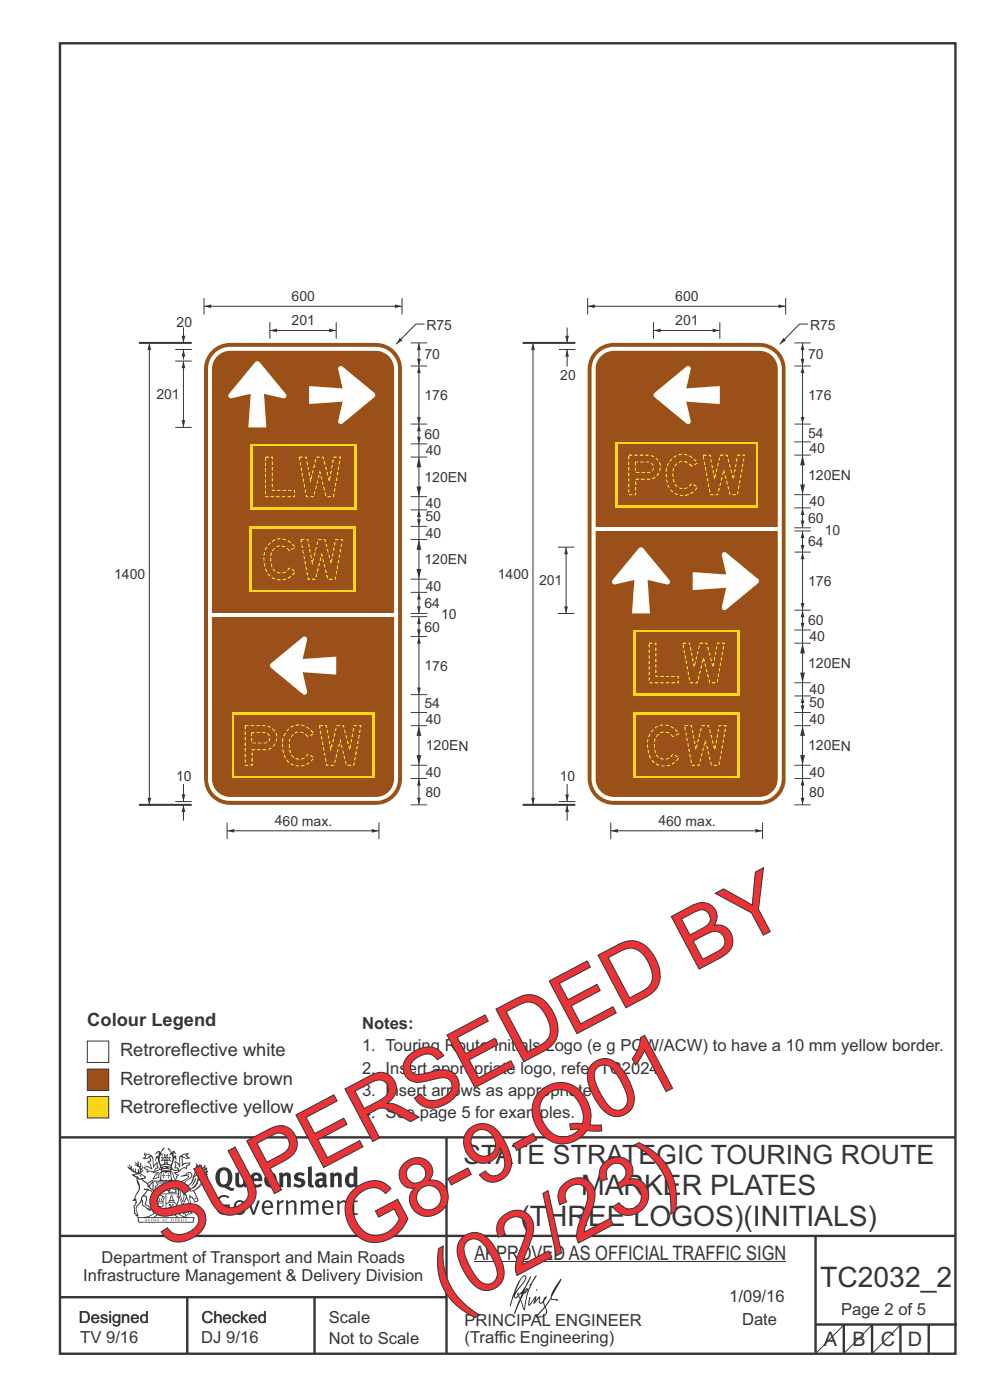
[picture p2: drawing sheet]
<svg xmlns="http://www.w3.org/2000/svg" width="210mm" height="297mm" viewBox="0 0 210 297" stroke-linecap="round" stroke-linejoin="round" font-family="sans-serif">
<defs><g id="words">
<g font-size="17.6" fill="#ed3237">
<text x="35.4" y="265.3" transform="rotate(-28 35.4 265.3)">SUPERSEDED BY</text>
<text x="76.2" y="266" transform="rotate(-28 76.2 266)">G8-9-Q01</text>
<text x="95.4" y="278.1" transform="rotate(-28 95.4 278.1)">(02/23)</text>
</g>
<g font-size="8.4" fill="#fff212">
<text x="56.3" y="105.4">LW</text>
<text x="133.4" y="104.9">PCW</text>
<text x="55.9" y="122.9">CW</text>
<text x="137.7" y="144.8">LW</text>
<text x="52" y="162.3">PCW</text>
<text x="137.3" y="162.3">CW</text>
</g>
<g font-size="6" fill="#373435">
<text x="123.3" y="253.5">MARKER PLATES</text>
<text x="110.4" y="260.2">(THREE LOGOS)(INITIALS)</text>
<text x="174" y="273">TC2032_2</text>
</g>
<text font-size="5.7" fill="#373435" x="98.3" y="246.9">STATE STRATEGIC TOURING ROUTE</text>
<g font-size="4.2" fill="#373435">
<text x="100.6" y="267.2">APPROVED AS OFFICIAL TRAFFIC SIGN</text>
<text x="174.7" y="285.6">A</text>
<text x="180.8" y="285.6">B</text>
<text x="186.8" y="285.6">C</text>
<text x="192.5" y="285.6">D</text>
</g>
<g font-size="3.9" fill="#373435">
<text x="18.5" y="217.6">Colour Legend</text>
<text x="25.5" y="224.1">Retroreflective white</text>
<text x="25.5" y="230.2">Retroreflective brown</text>
<text x="25.5" y="236.2">Retroreflective yellow</text>
</g>
<g font-size="3.5" fill="#373435">
<text x="76.8" y="218.3">Notes:</text>
<text x="76.8" y="227.8">2. Insert appropriate logo, refer TC2024.</text>
<text x="76.8" y="223">1. Touring Route Initials Logo (e g PCW/ACW) to have a 10 mm yellow border.</text>
<text x="76.8" y="232.5">3. Insert arrows as appropriate.</text>
<text x="76.8" y="237.2">4. See page 5 for examples.</text>
<text x="21.6" y="267.9">Department of Transport and Main Roads</text>
<text x="17.7" y="271.8">Infrastructure Management &amp; Delivery Division</text>
<text x="16.7" y="280.6">Designed</text>
<text x="42.7" y="280.6">Checked</text>
<text x="69.7" y="280.6">Scale</text>
<text x="98.5" y="281.3">PRINCIPAL ENGINEER</text>
<text x="154.7" y="276.2">1/09/16</text>
<text x="157.4" y="281.2">Date</text>
<text x="178.4" y="278.9">Page 2 of 5</text>
<text x="17" y="284.8">TV 9/16</text>
<text x="42.7" y="284.8">DJ 9/16</text>
<text x="69.7" y="285.2">Not to Scale</text>
<text x="98.5" y="284.8">(Traffic Engineering)</text>
</g>
<g font-size="3" fill="#373435">
<text x="61.9" y="63.9" transform="rotate(1 61.9 63.9)">600</text>
<text x="143.2" y="63.9" transform="rotate(1 143.2 63.9)">600</text>
<text x="37.5" y="69.3">20</text>
<text x="61.9" y="69" transform="rotate(1 61.9 69)">201</text>
<text x="90.4" y="69.9">R75</text>
<text x="143.2" y="69" transform="rotate(1 143.2 69)">201</text>
<text x="171.8" y="69.9">R75</text>
<text x="90" y="76.2" transform="rotate(1 90 76.2)">70</text>
<text x="171.4" y="76.2" transform="rotate(1 171.4 76.2)">70</text>
<text x="118.8" y="80.6">20</text>
<text x="33.2" y="84.7" transform="rotate(1 33.2 84.7)">201</text>
<text x="90" y="84.8" transform="rotate(1 90 84.8)">176</text>
<text x="171.4" y="84.8" transform="rotate(1 171.4 84.8)">176</text>
<text x="90" y="93.1" transform="rotate(1 90 93.1)">60</text>
<text x="171.4" y="92.9" transform="rotate(1 171.4 92.9)">54</text>
<text x="90.3" y="96.6" transform="rotate(1 90.3 96.6)">40</text>
<text x="171.4" y="101.8" transform="rotate(1 171.4 101.8)">120EN</text>
<text x="171.7" y="96.2" transform="rotate(1 171.7 96.2)">40</text>
<text x="90" y="102.2" transform="rotate(1 90 102.2)">120EN</text>
<text x="90.3" y="107.8" transform="rotate(1 90.3 107.8)">40</text>
<text x="171.7" y="107.4" transform="rotate(1 171.7 107.4)">40</text>
<text x="90.2" y="110.6" transform="rotate(1 90.2 110.6)">50</text>
<text x="171.4" y="110.9" transform="rotate(1 171.4 110.9)">60</text>
<text x="175" y="113.5" transform="rotate(1 175 113.5)">10</text>
<text x="90" y="119.7" transform="rotate(1 90 119.7)">120EN</text>
<text x="90.3" y="114.1" transform="rotate(1 90.3 114.1)">40</text>
<text x="171.4" y="115.9" transform="rotate(1 171.4 115.9)">64</text>
<text x="24.2" y="122.8">1400</text>
<text x="90.3" y="125.3" transform="rotate(1 90.3 125.3)">40</text>
<text x="105.6" y="122.8">1400</text>
<text x="114.3" y="124.1" transform="rotate(1 114.3 124.1)">201</text>
<text x="171.4" y="124.3" transform="rotate(1 171.4 124.3)">176</text>
<text x="90" y="128.9" transform="rotate(1 90 128.9)">64</text>
<text x="93.6" y="131.4" transform="rotate(1 93.6 131.4)">10</text>
<text x="90" y="134" transform="rotate(1 90 134)">60</text>
<text x="171.4" y="132.6" transform="rotate(1 171.4 132.6)">60</text>
<text x="171.7" y="136.1" transform="rotate(1 171.7 136.1)">40</text>
<text x="90" y="142.2" transform="rotate(1 90 142.2)">176</text>
<text x="171.4" y="141.7" transform="rotate(1 171.4 141.7)">120EN</text>
<text x="171.7" y="147.3" transform="rotate(1 171.7 147.3)">40</text>
<text x="90" y="150.3" transform="rotate(1 90 150.3)">54</text>
<text x="90.3" y="153.6" transform="rotate(1 90.3 153.6)">40</text>
<text x="171.6" y="150.1" transform="rotate(1 171.6 150.1)">50</text>
<text x="171.7" y="153.6" transform="rotate(1 171.7 153.6)">40</text>
<text x="90.3" y="159.2" transform="rotate(1 90.3 159.2)">120EN</text>
<text x="171.4" y="159.2" transform="rotate(1 171.4 159.2)">120EN</text>
<text x="37.3" y="165.7">10</text>
<text x="90.3" y="164.8" transform="rotate(1 90.3 164.8)">40</text>
<text x="118.7" y="165.7">10</text>
<text x="171.7" y="164.8" transform="rotate(1 171.7 164.8)">40</text>
<text x="90.3" y="169" transform="rotate(1 90.3 169)">80</text>
<text x="171.6" y="169" transform="rotate(1 171.6 169)">80</text>
<text x="58.3" y="175.1" transform="rotate(1 58.3 175.1)">460 max.</text>
<text x="139.7" y="175.1" transform="rotate(1 139.7 175.1)">460 max.</text>
</g>
</g></defs>
<g fill="none" stroke="#373435" stroke-width=".51">
<path d="M12.7 9.2h190v278h-190zM12.7 241.3h190M94.7 241.4v45.8M12.7 275.2h82M12.7 262.2h190.1M39.7 275.2v12M66.7 275.2v12M173 262.1v24.9M173 281h30M179 281v6M185 281v6M191 281v6"/>
<path d="M197 281v6"/>
</g>
<g fill="#373435">
<path d="M47 248.4a2.55 2.55 0 0 0 0 2.7l.3 .2a.81 .81 0 0 0 1-1v-.5a1.04 1.04 0 0 0-1.1-1.5zM46.3 248.1a1.82 1.82 0 0 1 2.1-.2 1.82 1.82 0 0 1 .9 1.8 2.29 2.29 0 0 1-.8 2l.7 .3h.5l-.2 .6a2.87 2.87 0 0 1-2-.7 2.12 2.12 0 0 1-1.7-3.1z" fill-rule="evenodd"/>
<path d="M49.9 248.9l.8-.2v2a.46 .46 0 0 0 .3 .6 .46 .46 0 0 0 .6-.3v-2.1l.7-.2v2.4l.2 .5-.5 .3-.3-.3a1.02 1.02 0 0 1-1.2 .3 1.02 1.02 0 0 1-.6-1.1z" fill-rule="evenodd"/>
<path d="M54 249.5l-.1 .5h.9a.49 .49 0 0 0-.2-.6 .49 .49 0 0 0-.6 .1zM53.4 249.1a1.34 1.34 0 0 1 1.6-.2 1.34 1.34 0 0 1 .6 1.5v.2h-1.7a.77 .77 0 0 0 .5 .8 .77 .77 0 0 0 .9-.4l.3 .5a1.59 1.59 0 0 1-2 .2 1.59 1.59 0 0 1-.5-2.1z" fill-rule="evenodd"/>
<path d="M57 249.5l-.1 .5h1a.49 .49 0 0 0-.2-.6 .49 .49 0 0 0-.7 .1zM56.4 249.1a1.34 1.34 0 0 1 1.6-.2 1.34 1.34 0 0 1 .7 1.5v.2h-1.8a.77 .77 0 0 0 .5 .8 .77 .77 0 0 0 .9-.4l.4 .5a1.59 1.59 0 0 1-2.1 .2 1.59 1.59 0 0 1-.5-2.1z" fill-rule="evenodd"/>
<path d="M59.2 248.9l.7-.2 .1 .4a.95 .95 0 0 1 1-.3 .95 .95 0 0 1 .7 .8v2.3h-.8v-2.3a.46 .46 0 0 0-.8 .1v2.2h-.8z" fill-rule="evenodd"/>
<path d="M62.6 249.1a1.75 1.75 0 0 1 2-.1l-.2 .5-.6-.2a.43 .43 0 0 0-.6 .3l.4 .3a1.04 1.04 0 0 1 1.2 1.1 1.04 1.04 0 0 1-1.4 1l-1.2-.4 .3-.6 1 .4 .4-.4a.88 .88 0 0 0-1-.5l-.4-.2-.1-.4z" fill-rule="evenodd"/>
<path d="M65.3 247.6l.8-.2 .1 3.8 .3 .2 .1 .4a.88 .88 0 0 1-1 0 .88 .88 0 0 1-.3-1z" fill-rule="evenodd"/>
<path d="M67.8 250.6a.43 .43 0 0 0-.1 .7 .43 .43 0 0 0 .7-.1v-.7zM66.8 249.1a1.7 1.7 0 0 1 2.4 .1v1.9l.3 .4-.4 .5-.5-.4a1.03 1.03 0 0 1-1.7-.1 1.03 1.03 0 0 1 .8-1.5h.7v-.4a.8 .8 0 0 0-1.2 .1z" fill-rule="evenodd"/>
<path d="M70 248.9l.7-.2 .1 .4a.95 .95 0 0 1 1-.3 .95 .95 0 0 1 .7 .8v2.3h-.8v-2.3a.46 .46 0 0 0-.8 .1v2.2h-.8z" fill-rule="evenodd"/>
<path d="M74.3 249.5a1.48 1.48 0 0 0 0 1.7h.5l.2-.1v-1.5l-.3-.2zM75 247.4l.8 .1 .1 4.4h-.7l-.1-.2a1.26 1.26 0 0 1-1.4 0 1.26 1.26 0 0 1-.5-1.3 1.29 1.29 0 0 1 .4-1.4 1.29 1.29 0 0 1 1.4-.1z" fill-rule="evenodd"/>
<path d="M46.4 253.9a1.72 1.72 0 0 1 2.3 0l-.3 .3a1.24 1.24 0 0 0-1.4-.2 1.24 1.24 0 0 0-.6 1.4 1.49 1.49 0 0 0 1.2 1.9l.7-.1v-1.3h-.8l-.1-.4h1.3v1.9a1.93 1.93 0 0 1-2.2 0 1.93 1.93 0 0 1-.7-2.2l.2-.8z" fill-rule="evenodd"/>
<path d="M50.4 255.1a1.65 1.65 0 0 0 .2 2.2 .99 .99 0 0 0 1-1.4 .78 .78 0 0 0-.4-.8 .78 .78 0 0 0-.8 0zM50 254.9a1.33 1.33 0 0 1 1.6-.1 1.33 1.33 0 0 1 .5 1.4 1.31 1.31 0 0 1-1.3 1.6 1.31 1.31 0 0 1-1.2-1.6v-.6z" fill-rule="evenodd"/>
<path d="M52.5 254.7l.4-.1 .9 2.6 .8-2.5h.5l-1.1 3h-.5z" fill-rule="evenodd"/>
<path d="M56.3 255.2l-.2 .7h1.3a.7 .7 0 0 0-.3-.8 .7 .7 0 0 0-.8 .1zM55.9 255a1.22 1.22 0 0 1 1.5-.2 1.22 1.22 0 0 1 .5 1.5h-1.8a.93 .93 0 0 0 .5 1 .93 .93 0 0 0 1.1-.2l.2 .3a1.43 1.43 0 0 1-1.8 .1 1.43 1.43 0 0 1-.6-1.7z" fill-rule="evenodd"/>
<path d="M58.7 254.7l.4-.1 .1 .5 .4-.4 .6-.1-.2 .5a.66 .66 0 0 0-.8 .7v1.9h-.4z" fill-rule="evenodd"/>
<path d="M60.6 254.7l.4-.1 .1 .5a.94 .94 0 0 1 1-.5 .94 .94 0 0 1 .8 .8v2.3h-.5l-.1-2.5a.81 .81 0 0 0-1.2 .3v2.2h-.4z" fill-rule="evenodd"/>
<path d="M63.7 254.7l.5-.1 .1 .5 .4-.3a.78 .78 0 0 1 1.1 .3 .9 .9 0 0 1 1-.5 .9 .9 0 0 1 .8 .8v2.3h-.5l-.1-2.5a.67 .67 0 0 0-1.1 .3v2.2h-.5v-2.4l-.4-.3-.7 .4v2.3h-.5z" fill-rule="evenodd"/>
<path d="M69 255.2l-.1 .7h1.3a.7 .7 0 0 0-.3-.8 .7 .7 0 0 0-.9 .1zM68.7 255a1.22 1.22 0 0 1 1.5-.2 1.22 1.22 0 0 1 .5 1.5h-1.8a.93 .93 0 0 0 .4 1 .93 .93 0 0 0 1.2-.2l.1 .3a1.44 1.44 0 0 1-1.7 .1 1.44 1.44 0 0 1-.6-1.7z" fill-rule="evenodd"/>
<path d="M71.4 254.7l.5-.1 .1 .5a.94 .94 0 0 1 1-.5 .94 .94 0 0 1 .8 .8v2.3h-.5l-.1-2.5a.81 .81 0 0 0-1.2 .3v2.2h-.4z" fill-rule="evenodd"/>
<path d="M74.7 253.9l.5-.1v.9h.7l-.1 .3h-.6v2.2l.1 .2h.5l.1 .3a.75 .75 0 0 1-1.2-.6v-2.1h-.4v-.3h.4z" fill-rule="evenodd"/>
<path d="M30.8 244.9l1.1 .3-.9 .5h-.4l.6-.5zM31.8 245.4h.2a2.44 2.44 0 0 1 .4 1.9l.1 .5 .7-1-.1 .6 .3 .3a.57 .57 0 0 0-.6 .7l-1-.1-.5 .2 .2-.5-.8-.3 .7-.1 .9 .5 .1-.1-.6-1.3-.2-.2h.5zM30.7 244.4l-.1 .5 .2 .4-.6 .4a1.04 1.04 0 0 0 1.4-.1l.2 .6-.3 .1-.2 .4a.94 .94 0 0 1 .8 1.1l-.2-.1a1.16 1.16 0 0 0-1.5-.1l.3 .4 .4 .2 .1 .5 .2 .1 .1-.2a.94 .94 0 0 1 1.1 .2l.8 .1-1.2 1.2a1.13 1.13 0 0 0 1.2-.2l.4-.1-.1-.4 .5-.8a.83 .83 0 0 0-.6 1.1l-.3-.1-.7 .4 1.1-1.4-.5 .1-.5-.1 1.3-.5-.1-.1-.9 .4v-.3l.2-.2 .3 .1 .1-.3-.2-.4v-.6l-.1-.4-.7 1v-.7a1.42 1.42 0 0 0-1.6-1.8z" fill-rule="evenodd"/>
<path d="M38.5 245.2l.5-.2 .7-.1-.6 .3 .8 .5h-.3zM38.3 245.5l.2-.1 .1 2a1.69 1.69 0 0 1 1.6-.6l-.8 .5 .1 .5a1.1 1.1 0 0 0-1.5 .6l-.1-.5-.2-.2h-.5l.3-.4-.3-.7a1.42 1.42 0 0 1 .8 1.1l.2-.1zM37.1 246.2l.1 1-.2 .3 .1 .4h.5l.1 .2a.96 .96 0 0 1-1.1-.1l-.1 .1a1.06 1.06 0 0 0 1.3 .2v.1a.72 .72 0 0 1-1 .2l.3 .5 .6 .2-.4 .2-.1 .6-.2-.3-.4-1.1-.4-.4 .4 .9a1.54 1.54 0 0 0 .7 1.2l.2-.3a.58 .58 0 0 1 .4-.8l.2-.1h-.3l-.5-.3 .9-.5a.93 .93 0 0 1 1.2-.5v.2l.2-.2 .1-.5a.99 .99 0 0 0 .7-.8l-1.3 .1-.3 .2-.1-1.4 .9 .4 .9-.3h-.4l-.5-.4 .4-.7-.6 .2a1.46 1.46 0 0 0-1.4 2.1v.4l-.2-.4z" fill-rule="evenodd"/>
<path d="M35.6 248.9l.2 .1-.1 .3 .4 .1h-.4v.6l-.1-.6h-.3l.3-.1z" fill-rule="evenodd"/>
<path d="M34.6 248.9l.2 .1v.3l.3 .1h-.3l-.1 .6v-.6h-.4l.4-.1z" fill-rule="evenodd"/>
<path d="M34.3 248.8a.57 .57 0 0 1 .9 .2 .57 .57 0 0 1 .9-.2l.2 1.4h-.2a.57 .57 0 0 1-.9 0 .69 .69 0 0 1-1.1 0zM34.2 248.1l-.3 2.1-.2 .4h3l-.2-.4-.3-2.1h-.2v.2l-.8-.1-.8 .1v-.2z" fill-rule="evenodd"/>
<path d="M34.2 252.4a.3 .3 0 0 0 .6 0 .3 .3 0 0 0-.6 0zM33.3 250.9l.3 .3-.3 .4a.79 .79 0 0 0 0 1.3l.8-.2-.1-.3a.55 .55 0 0 1-.7-.6l.1-.1 .2 .3 .3 .2 .8-.2-.4-.7 .4-.4-.7 .2zM33 250.7l1.1 .2 .9-.2-.4 .6 .4 1.2a.56 .56 0 0 1-.8 .3l-.2 .1a.73 .73 0 0 1-.9 .1 .73 .73 0 0 1-.3-1v-.4l.6-.4z" fill-rule="evenodd"/>
<path d="M35.6 251.8l.7-.4a.58 .58 0 0 1 1-.1 .58 .58 0 0 1-.4 .9l-.3-.3a.43 .43 0 0 1 .6-.4 .57 .57 0 0 0-.8 .2l-.2-.1-.3 .1 .4 .2a.55 .55 0 0 0 .9 .4v.5h-1.3l.3-.4-.1-.1-.6 .1 .2-.3-.2-.1zM35.4 251.8l-.1 .2a.39 .39 0 0 0 .2 .6h.3l-.2 .4h1.9l-.1-.8a.86 .86 0 0 0-.1-1.3 .86 .86 0 0 0-1.3 .4z" fill-rule="evenodd"/>
<path d="M36 254.8h.8v.2h-.8zM36.4 253.8l.2 .8h-.4zM36.4 253.5l-.3 .5-.1 .6h-.2v.4l-.7 .4 .2 .1a1.48 1.48 0 0 1 2.1 .2l.2-.1-.6-.5v-.5h-.2l-.1-.6z" fill-rule="evenodd"/>
<path d="M35.8 255.4l.4 .1 .1 .3 .3-.2-.2-.2a.38 .38 0 0 1 .5 .5l-.2-.2-.3 .2 .3 .2-.3 .3-.1-.4-.4 .4-.1-.2 .4-.3-.1-.1-.2 .1z" fill-rule="evenodd"/>
<path d="M34.5 254h.2v.2l-.2 .6h-.2zM33.6 255.3h.9v.2a.55 .55 0 0 1-.8 .4v-.2l-.2-.1zM33.4 254h.2l.2 .8h-.2zM33.6 255l.8-.1 .1 .2h-.8zM33.8 253.7h.5l-.2 1.1h-.1zM33.3 253.8l-.1 .3 .3 1.1a.48 .48 0 0 0-.1 .6 .48 .48 0 0 0 .5 .2h.5a.49 .49 0 0 0 .2-.8l.3-1.1-.1-.3a1.42 1.42 0 0 0-1.5 0z" fill-rule="evenodd"/>
<path d="M33.7 251.5l.4 .1 .1 .3h-.3z" fill-rule="evenodd"/>
<path d="M41.3 250.1l.3-.2-.2 .8-.6 .8h-.2l.5-.7z" fill-rule="evenodd"/>
<path d="M39.7 249l.3-.2 .5 .2a.88 .88 0 0 1-.6 1.1 1.22 1.22 0 0 0-.8 1.3l.5 .2a.72 .72 0 0 0 .9-.4l.5-.8 .2-.6 .8-.6v.2a2.85 2.85 0 0 1-2 2.9l.1 .1a2.13 2.13 0 0 0 1.9-1.5v-.3a2.01 2.01 0 0 0 .3-1.7l1.1-1.3-.4 1 .7-.5-.7 1 .8-.4-.8 .8 .7-.2-.9 .6 .8-.1-.8 .4h.7l-.8 .3 .3 .2h-.4l.2 .3h-.4l.2 .3h-.4l.1 .2h-.1a2.16 2.16 0 0 1-2 1.1l.1 .2 .4-.1a.76 .76 0 0 1 .7 .8l.5 1.2-.6 .2a1.45 1.45 0 0 0-1.1-1.3l.2 1.8-.1 1.8 .4 .3a1.07 1.07 0 0 0-1.2 .4v-.3l-.5-.2a.87 .87 0 0 1 1.1-.1v-.7a4.4 4.4 0 0 0-.6-3.1l-.1-.3h-.2a2.16 2.16 0 0 1-.7-2.2l.3-.4 1.2-.7a.55 .55 0 0 0-.4-.8zM37.8 252.4a.76 .76 0 0 1 .3 1.1l.6 1.6 .4-1.7 .2 .1a.61 .61 0 0 1-.1 .9l-.3 .8-.2 .1-.7-1.6-.3 .1a1.18 1.18 0 0 0 .1-1.4zM41.8 247.5l.2 .7 .3-.5v.6l.4-.5a1.9 1.9 0 0 1-1.2 1.4l-.3 .3zM38.2 249.6l1.4-.2 .2 .2v.3l-.5 .2a1.26 1.26 0 0 0-.9 1.9l.2 .7a1.84 1.84 0 0 1 .1 2.1l-.4-1.4a.96 .96 0 0 0-.4-1.2l-.4 .2a.78 .78 0 0 1 0 1.3l.1 .3h.4l.4 1.1a.38 .38 0 0 0 .2 .4 .38 .38 0 0 0 .4-.1l.6-1.2a2.94 2.94 0 0 1 .4 2.5l-.1 .4h-.8l-.3 .4v.2l.4-.1 .1 .4 .2 .1a1.02 1.02 0 0 1 1.3-.5v-.4l-.3-.1 .1-1.8-.3-1.3h.1a1.14 1.14 0 0 1 .8 1 .63 .63 0 0 0 .8-.2 .63 .63 0 0 0-.2-.9l-.6-1.2 .9-.6 .2-.4h.3l-.1-.2h.4l-.1-.3h.3l-.1-.3 .5-.1-.2-.2 .6-.4v-.2h-.2l.4-.5h-.3l.3-.5-.4 .1 .4-.5v-.3l-.3 .2 .2-.7-.1-.2-.4 .3v-.8l-.6 .8-.2-.8-.2 .5-.3-.7-.1 .6-.5-.8-.1 1.4-.6 1.8a1.81 1.81 0 0 1-1 1.5l-.6-.2a1.75 1.75 0 0 1 1.1-1.2 .75 .75 0 0 0 .1-1.3 .75 .75 0 0 0-1.2 .4z" fill-rule="evenodd"/>
<path d="M41.2 254.1h.3l.2 .2-.4 .1z" fill-rule="evenodd"/>
<path d="M29.4 258.4h11.6l-.1 .8h-11.4zM31.3 258.2l.5-.1a2.48 2.48 0 0 0 1.4-1.3l.3 .5-.5 .6-.5 .3zM32.5 256.6l.3-.2 .2 .1-.3 .7zM37.2 256.8a2.65 2.65 0 0 0 1.8 1.4h-1.1l-.5-.3-.5-.6zM37.4 256.5l.2-.1 .3 .2-.3 .6zM29.2 258.2l.1 1.2h11.8l.2-1.1-.2-.1a4.1 4.1 0 0 1-3.3-.9l.3-.4-.1-.6a1.06 1.06 0 0 0-1.3 1l.2 .4 .6 .5h-4.7l.3-.1a.84 .84 0 0 0 .6-.8 .84 .84 0 0 0-.5-.8l-.3-.2h-.5l-.1 .6 .3 .4a4.2 4.2 0 0 1-3.4 .9z" fill-rule="evenodd"/>
<path d="M31 258.7l.1 .2h-.2zM31 258.5l-.3 .6 .4-.2 .2 .2z" fill-rule="evenodd"/>
<path d="M31.3 258.6h.3v.4a.25 .25 0 0 0 .2-.1 .25 .25 0 0 0-.1-.3h.1a.29 .29 0 0 1 0 .4 .29 .29 0 0 1-.4 0 .29 .29 0 0 1 0-.4z" fill-rule="evenodd"/>
<path d="M32.2 258.6a.22 .22 0 0 1 .3 .2 .22 .22 0 0 1-.3 .2zM32 258.6l.1 .4a.33 .33 0 0 0 .4 0 .33 .33 0 0 0 0-.4 .33 .33 0 0 0-.5 0z" fill-rule="evenodd"/>
<path d="M32.9 258.7l.1 .2h-.2zM32.9 258.5l-.2 .6 .3-.2 .2 .2z" fill-rule="evenodd"/>
<path d="M33.3 258.6h.2l.1 .1 .2-.1-.2 .2 .2 .3-.3-.3-.1 .3h-.1l.2-.3z" fill-rule="evenodd"/>
<path d="M34.7 258.7l.1 .2h-.2zM34.7 258.5l-.3 .6 .4-.2 .2 .2z" fill-rule="evenodd"/>
<path d="M35 258.5h.5l-.2 .1v.5h-.2l.1-.5z" fill-rule="evenodd"/>
<path d="M36.2 258.6l.3-.1-.1 .1v.2h.1h-.1v.3h-.2z" fill-rule="evenodd"/>
<path d="M36.7 258.6h.2v.5h-.2z" fill-rule="evenodd"/>
<path d="M37.3 258.6a.22 .22 0 0 1 .3 .2 .22 .22 0 0 1-.3 .2zM37.1 258.6v.4a.33 .33 0 0 0 .5 0 .33 .33 0 0 0 0-.4 .33 .33 0 0 0-.5 0z" fill-rule="evenodd"/>
<path d="M37.8 258.6l.4-.1-.2 .1v.2h.1h-.1v.2l.2 .1h-.4z" fill-rule="evenodd"/>
<path d="M38.4 258.6h.2l-.1 .4 .2 .1h-.3z" fill-rule="evenodd"/>
<path d="M38.9 258.6h.2v.5h-.2z" fill-rule="evenodd"/>
<path d="M39.3 258.6h.2h-.1l.2 .3-.2 .2-.1-.1v-.1l.2 .1z" fill-rule="evenodd"/>
<path d="M34.2 247.4a1.51 1.51 0 0 1 2 .2 2.67 2.67 0 0 0-2.1 0zM35.7 247.6l.4 .1 .1 .3-.4-.1zM34.6 247.6h.5l.1 .2h-.4zM34 247.8l.3 .2h-.3zM34.9 246.9l.3-.2 .3 .2zM34.9 245.6l.2 .1v.3h-.2zM35 245.1l.2 .2 .2-.2-.1 .3h-.2zM35.1 246.3h.2l.1 .4-.2-.2-.2 .2zM35.3 245.7l.2-.1v.4h-.2zM34.4 245.7h.3l.1 .3-.4 .1 .2-.2zM35.7 245.7h.3l-.2 .2 .2 .2-.4-.1zM32.7 244.9l1-.5-.1 1-.2-.2-.3 .2-.3 1.1 .5-1 .3 .9a1.84 1.84 0 0 1 .2 1.7l.4 .1a2.48 2.48 0 0 1 2.2 0l.2-.2-.2-.7 .7-1.8 .4 .7-.2-1-.2-.1-.2 .3v-.9l.6 .4-.6-.8-.3 .1-.1 .4-.5-.9-.5-.3 .2 .5 .6 .5-.5 .8 .4-.4a2.06 2.06 0 0 1 0 2.3l-.5-.2-.2-.6 .1-.1 .8 .2-.4-.5 .4-.5-.7 .2-.2-.2 .2-.7-.5 .4-.5-.4 .2 .7-.2 .2-.7-.2 .4 .5-.4 .5 .8-.2 .1 .1-.2 .6-.5 .2a2.02 2.02 0 0 1 0-2.2l.3 .5-.1-.7-.3-.1 .8-1.2-.4 .3-.5 .8-.2-.3a.8 .8 0 0 0-.8 .5z" fill-rule="evenodd"/>
<path d="M29.2 250.1l.3 .1a.61 .61 0 0 1 .8 .4l.3 .2a.8 .8 0 0 1 .6 1l.4 .1 .5 .5a1 1 0 0 1 .5 1.1l-.1 .7v-.5h-.1a.96 .96 0 0 0-.8-1.3l-.2-.2h-.7l-.1-.1-.1 .1 .1 .3h.6l-1.2 1.3-.2 1-.4 .6a1.33 1.33 0 0 0-.5 1.8l.2 .5a1.26 1.26 0 0 1-.5-1.5l-.1-.3a1.56 1.56 0 0 0 .4-1.7l-.3 .2 .2-.5a3.2 3.2 0 0 0 .7-3zM30.4 253.9h.4a2.06 2.06 0 0 1-.1 1.6l.7 .5 .4 .4-.6-.1-.8-.6-.1-.9a.51 .51 0 0 1 .1-.9zM28.6 249.3a1.52 1.52 0 0 1 2.1 .5l-1.1 .2-.2-.1-.1-.4h-.5zM27.5 247v.8l-.3-.4h-.1a3.1 3.1 0 0 0 1.9 1.6l-1 .1 .5 .6 .5 .1 .1 1.1a1.84 1.84 0 0 1-.3 2.5l-.4 .9-.3 .4 .2 .1 .4-.1 .1 .4-.2 .5-.3 .2 .1 1.7h.2l.3 .5 .1 .1 .4-.1-.1-.5a1.3 1.3 0 0 1-.1-1.7l.9-1 .1 1.1 .6 .2 .5 .5 .1-.1 .2 .3h.5a1.85 1.85 0 0 0-1.2-1.4l.1-.3a1.39 1.39 0 0 0 0-1.4l-.5-.1 .5-.5a.66 .66 0 0 1 .9-.4 .66 .66 0 0 1 .3 .9l-.1 .4 .2-.1v.2l-.1 .3 .2 .5 .1-.3a2.24 2.24 0 0 0 .1-2.2 .73 .73 0 0 1-.7-.7 .73 .73 0 0 1 .6-.7v-.2a.94 .94 0 0 0-.9 .8 .48 .48 0 0 1-.1-.6 .48 .48 0 0 1 .5-.2l.5-.3a.51 .51 0 0 0-.8 .2l-.5 .2-1-.8h.6l.2-.5-1.2-.7 .5-.5v-.3l-.5 .4 .1-.2a.69 .69 0 0 0 .2-1v.4l-.2 .3v-1.1l-.3-.2 .1 .6-.1 .2-.4-1.3v.7l-.6-.4 .5 .7-.6-.2 .3 .3a1 1 0 0 1 .7 1.4l-.2-.8v.9l-.5-.2v-.8l-.2 .7-.2-.1-.1-.6-.2 .4-.2-.2 .1-.7-.2 .5z" fill-rule="evenodd"/>
<path d="M29.6 249.4l.2-.1 .3 .2z" fill-rule="evenodd"/>
<path d="M32.4 250.5h5.6v2l-.2-.1v-1.7h-5.2v2.5h5.2v-.8l.1 .2-.1 1.1v-.3h-2.5v4a4.1 4.1 0 0 0 2.6-3.6l.1-.1a4 4 0 0 1-2.8 3.9 4.2 4.2 0 0 1-2.8-4.7l.1 1.2 .1-.1a3.8 3.8 0 0 0 2.5 3.4v-4h-2.5l-.2-.9z" fill-rule="evenodd"/>
<circle cx="40" cy="249.1" r=".17"/>
</g>
<path d="M100.6 267.7h66.2" fill="none" stroke="#373435" stroke-width=".21"/>
<g fill="#252726">
<path d="M111.6 273.7l.2-.2-.5 .7zM110.4 274.5l.3 .1-.3 .7-.3-.4zM110.9 270.9l.5-.1a9.3 9.3 0 0 1-2 3.2l-.1 .2 1-2.5zM110.6 271a14.7 14.7 0 0 0-2.2 4.9l-.3 1.2 .1 .1 .8-2.4a.42 .42 0 0 0 .2 .7 .42 .42 0 0 0 .6-.3l.2-.2 .2 .6-1.1 3.1h.2l1.1-2.8 .6 1.9 .2 .2 .2-.5a13.5 13.5 0 0 1 2-6.2l.5-.5-.2-.2-1.6 2.1 .4-.1a14.9 14.9 0 0 0-1.3 5.1l-.4-1.2a1.39 1.39 0 0 1 .2-1.8l.1-.2a.92 .92 0 0 0 .8-1.2 .75 .75 0 0 0-.7 .7l-.2 .2 1.6-3.4h-.1l-.4 .7a10.5 10.5 0 0 1-2.2 3.2l.2-.4a.32 .32 0 0 0-.4 .2 .32 .32 0 0 0 .1 .4l-.5 .4a3.2 3.2 0 0 1 1.1-2.3l.5-.6a2.49 2.49 0 0 0 .7-1.6l-.3-.2z" fill-rule="evenodd"/>
<path d="M115.6 277.5a1.15 1.15 0 0 1 .1 1.3 1.15 1.15 0 0 1-1.2 .5h-.5zM112.3 275.1l-.3 1.7 .3 .2 1.2-1.5-.3 1.1 1.1-1.2a.94 .94 0 0 0 .4 1.2l.5-.3 .3 .9-1.2 1.3a.98 .98 0 0 0-.5 1 1.9 1.9 0 0 0 2.3-1.3l-.1-.3a1.02 1.02 0 0 1 .3-1.4l.5-.9 1.5 .3-.2-.5v.3l-1.1-.2v-.2l2-3.6 .1-.3-.1-.1-1.8 2.7a6.6 6.6 0 0 1-1.5 3l-.2-.2a1.01 1.01 0 0 1 .4-1.4l.1-.2-.3-.2-.3 .5-.2 .5-.5 .4-.2-.4 .1-.9-.2-.1-.8 .9 .2-.9h-.1l-1.4 1.7 .2-1.4v-.1z" fill-rule="evenodd"/>
<path d="M113.7 273.5l.3 .3h-.3z" fill-rule="evenodd"/>
</g>
<path d="M179 281.1l-6 6" fill="none" stroke="#373435" stroke-width=".21"/>
<path d="M18.5 220.8h4.6v4.6h-4.6z" fill-rule="evenodd" fill="#fefefe" stroke="#373435" stroke-width=".21"/>
<path d="M18.5 226.8h4.6v4.5h-4.6z" fill-rule="evenodd" fill="#9b5019" stroke="#373435" stroke-width=".21"/>
<path d="M18.5 232.6h4.6v4.6h-4.6z" fill-rule="evenodd" fill="#fad716" stroke="#373435" stroke-width=".21"/>
<path d="M185 281.1l-6 6M191 281.1l-6 6" fill="none" stroke="#373435" stroke-width=".21"/>
<path d="M45.8 74.7a4.7 4.7 0 0 1 3-1.1h31a4.7 4.7 0 0 1 4.6 4.7v86.9a4.7 4.7 0 0 1-4.6 4.7h-31a4.7 4.7 0 0 1-4.7-4.7v-86.9a4.7 4.7 0 0 1 1.7-3.6zM46.1 75.6a3.8 3.8 0 0 1 2.7-1.2h31a3.8 3.8 0 0 1 3.8 3.9v86.9a3.8 3.8 0 0 1-3.8 3.9h-31a3.8 3.8 0 0 1-3.8-3.9v-86.9a3.8 3.8 0 0 1 1.1-2.7zM44.9 74.4a5.5 5.5 0 0 1 3.9-1.7h31a5.5 5.5 0 0 1 5.5 5.6v86.9a5.5 5.5 0 0 1-5.5 5.5h-31a5.5 5.5 0 0 1-5.5-5.5v-86.9a5.5 5.5 0 0 1 1.6-3.9z" fill-rule="evenodd" fill="#9b5019"/>
<path d="M87.1 170.7h3.5M88.9 165.1v5.6" fill="none" stroke="#373435" stroke-width=".21"/>
<g fill="#373435">
<path d="M88.5 169.2h.8l-.4 1.5z"/>
<path d="M88.9 165.1l.4 1.6h-.8z"/>
</g>
<path d="M43.3 65h42" fill="none" stroke="#373435" stroke-width=".21"/>
<g fill="#373435">
<path d="M83.8 64.6l1.5 .4-1.5 .4z"/>
<path d="M43.3 65l1.5-.4v.8z"/>
</g>
<path d="M43.3 63.2v3.5M57.2 70.1h14.1M85.3 63.2v3.5" fill="none" stroke="#373435" stroke-width=".21"/>
<g fill="#373435">
<path d="M69.8 69.7l1.5 .4-1.5 .4z"/>
<path d="M57.2 70.1l1.6-.4v.8z"/>
</g>
<path d="M57.2 68.4v3.5M71.3 68.4v3.5M90 68.7h-1.8l-4.2 4.3" fill="none" stroke="#373435" stroke-width=".21"/>
<path d="M84.8 71.7l.6 .5-1.4 .8z" fill="#373435"/>
<path d="M87.1 72.7h3.5M88.9 72.7v4.9" fill="none" stroke="#373435" stroke-width=".21"/>
<g fill="#373435">
<path d="M88.5 76.1h.8l-.4 1.5z"/>
<path d="M88.9 72.7l.4 1.6h-.8z"/>
</g>
<path d="M38.9 76.6v14.1" fill="none" stroke="#373435" stroke-width=".21"/>
<g fill="#373435">
<path d="M38.5 89.2h.8l-.4 1.5z"/>
<path d="M38.9 76.6l.4 1.5h-.8z"/>
</g>
<path d="M37.2 76.6h3.5M38.9 74.1v2.2M37.2 90.7h3.5" fill="none" stroke="#373435" stroke-width=".21"/>
<path d="M38.9 74.1l.4 1.6h-.8z" fill="#373435"/>
<path d="M38.9 69.5v3.2" fill="none" stroke="#373435" stroke-width=".21"/>
<path d="M38.5 71.2h.8l-.4 1.5z" fill="#373435"/>
<path d="M38.9 166.3v3.7" fill="none" stroke="#373435" stroke-width=".21"/>
<path d="M38.5 168.5h.8l-.4 1.5z" fill="#373435"/>
<path d="M31.7 72.7v98M37.2 74.1h3.5M37.2 170h3.5" fill="none" stroke="#373435" stroke-width=".21"/>
<g fill="#373435">
<path d="M31.3 169.2h.8l-.4 1.5z"/>
<path d="M31.7 72.7l.4 1.6h-.8z"/>
</g>
<path d="M29.5 72.7h11.2M88.9 125.7v4.4M90.6 130.1h-3.5M29.5 170.7h11.2" fill="none" stroke="#373435" stroke-width=".21"/>
<g fill="#373435">
<path d="M88.9 125.7l.4 1.5h-.8z"/>
<path d="M88.5 128.6h.8l-.4 1.5z"/>
</g>
<path d="M88.9 130.8v4.2M90.6 130.8h-3.5" fill="none" stroke="#373435" stroke-width=".21"/>
<g fill="#373435">
<path d="M88.9 130.8l.4 1.6h-.8z"/>
<path d="M88.5 133.5h.8l-.4 1.5z"/>
</g>
<g fill="#fefefe">
<path d="M44.4 130.1h39.8v.7h-39.8z" fill-rule="evenodd"/>
<path d="M57.5 140.8l6.7-5.6a.56 .56 0 0 1 .7-.1 .56 .56 0 0 1 .2 .6l-.9 4.1 7.1-.5v3.8l-7.1-.5 .9 4.1a.56 .56 0 0 1-.3 .6 .56 .56 0 0 1-.6-.1l-6.8-5.6a.53 .53 0 0 1 .1-.8z" fill-rule="evenodd"/>
</g>
<path d="M49.2 151.1h30.2v14h-30.2z" fill-rule="evenodd" fill="#fad716"/>
<path d="M49.7 151.7h29.1v12.9h-29.1z" fill-rule="evenodd" fill="#9b5019"/>
<path d="M87.1 135h3.5M88.9 135v12.4M87.1 147.4h3.5M87.1 165.1h3.5" fill="none" stroke="#373435" stroke-width=".21"/>
<g fill="#373435">
<path d="M88.5 145.9h.8l-.4 1.5z"/>
<path d="M88.9 135l.4 1.6h-.8z"/>
</g>
<path d="M88.9 153.9v8.4" fill="none" stroke="#373435" stroke-width=".21"/>
<g fill="#373435">
<path d="M88.9 153.9l.5 2.2h-1z"/>
<path d="M88.4 160.2h1l-.5 2.1z"/>
</g>
<path d="M87.1 125.7h3.5M87.1 153.9h3.5M87.1 151.1h3.5M88.9 147.4v6.5M87.1 162.3h3.5M88.9 162.3v2.8" fill="none" stroke="#373435" stroke-width=".21"/>
<path d="M53 111.7h22.6v14h-22.6z" fill-rule="evenodd" fill="#fad716"/>
<path d="M53.6 112.2h21.3v12.9h-21.3z" fill-rule="evenodd" fill="#9b5019"/>
<path d="M88.9 114.5v8.4" fill="none" stroke="#373435" stroke-width=".21"/>
<g fill="#373435">
<path d="M88.9 114.5l.5 2.1h-1z"/>
<path d="M88.4 120.7h1l-.5 2.2z"/>
</g>
<path d="M88.9 77.6v12.4M87.1 90h3.5M87.1 114.5h3.5M87.1 111.7h3.5M88.9 111.7v2.8M87.1 122.9h3.5M88.9 122.9v2.8" fill="none" stroke="#373435" stroke-width=".21"/>
<g fill="#373435">
<path d="M88.5 88.5h.8l-.4 1.5z"/>
<path d="M88.9 77.6l.4 1.6h-.8z"/>
</g>
<path d="M87.1 77.6h3.5" fill="none" stroke="#373435" stroke-width=".21"/>
<g fill="#fefefe">
<path d="M65.6 81.9l7.1 .5-1-4.1a.56 .56 0 0 1 .3-.6 .56 .56 0 0 1 .7 .1l6.8 5.6a.53 .53 0 0 1-.1 .9l-6.7 5.5a.56 .56 0 0 1-.7 .1 .56 .56 0 0 1-.3-.6l1-4.1-7.1 .5z" fill-rule="evenodd"/>
<path d="M54.1 76.8h.1a.53 .53 0 0 1 .8 0l5.6 6.8a.56 .56 0 0 1 .1 .6 .56 .56 0 0 1-.6 .3l-4.1-1 .5 7.2h-3.8l.5-7.2-4.1 1a.56 .56 0 0 1-.6-.3 .56 .56 0 0 1 .1-.6z" fill-rule="evenodd"/>
</g>
<path d="M88.9 108.2v3.5" fill="none" stroke="#373435" stroke-width=".21"/>
<g fill="#373435">
<path d="M88.5 110.2h.8l-.4 1.5z"/>
<path d="M88.9 108.2l.4 1.5h-.8z"/>
</g>
<path d="M88.9 90v4.2" fill="none" stroke="#373435" stroke-width=".21"/>
<g fill="#373435">
<path d="M88.5 92.7h.8l-.4 1.5z"/>
<path d="M88.9 90l.4 1.5h-.8z"/>
</g>
<path d="M88.9 97v8.4M87.1 108.2h3.5" fill="none" stroke="#373435" stroke-width=".21"/>
<g fill="#373435">
<path d="M88.9 97l.5 2.1h-1z"/>
<path d="M88.4 103.2h1l-.5 2.2z"/>
</g>
<path d="M87.1 97h3.5M87.1 94.2h3.5M88.9 94.2v2.8M87.1 105.4h3.5M88.9 105.4v2.8" fill="none" stroke="#373435" stroke-width=".21"/>
<path d="M53 94.2h22.6v14h-22.6z" fill-rule="evenodd" fill="#fad716"/>
<path d="M53.6 94.7h21.3v12.9h-21.3z" fill-rule="evenodd" fill="#9b5019"/>
<path d="M48.2 176.2h32.2" fill="none" stroke="#373435" stroke-width=".21"/>
<g fill="#373435">
<path d="M78.9 175.9l1.5 .3-1.5 .4z"/>
<path d="M48.2 176.2l1.5-.3v.7z"/>
</g>
<path d="M38.9 170.7v3.4M48.2 174.5v3.5M80.4 174.5v3.5" fill="none" stroke="#373435" stroke-width=".21"/>
<path d="M38.9 170.7l.4 1.6h-.8z" fill="#373435"/>
<path d="M126.6 75.3a4.7 4.7 0 0 1 3.6-1.7h30.9a4.7 4.7 0 0 1 4.7 4.7v86.9a4.7 4.7 0 0 1-4.7 4.7h-30.9a4.7 4.7 0 0 1-4.7-4.7v-86.9a4.7 4.7 0 0 1 1.1-3zM127.5 75.6a3.8 3.8 0 0 1 2.7-1.2h30.9a3.8 3.8 0 0 1 3.9 3.9v86.9a3.8 3.8 0 0 1-3.9 3.9h-30.9a3.8 3.8 0 0 1-3.9-3.9v-86.9a3.8 3.8 0 0 1 1.2-2.7zM126.3 74.4a5.5 5.5 0 0 1 3.9-1.7h30.9a5.5 5.5 0 0 1 5.6 5.6v86.9a5.5 5.5 0 0 1-5.6 5.5h-30.9a5.5 5.5 0 0 1-5.5-5.5v-86.9a5.5 5.5 0 0 1 1.6-3.9z" fill-rule="evenodd" fill="#9b5019"/>
<path d="M168.5 165.1h3.5M168.5 170.7h3.5M170.2 165.1v5.6" fill="none" stroke="#373435" stroke-width=".21"/>
<g fill="#373435">
<path d="M169.8 169.2h.8l-.4 1.5z"/>
<path d="M170.2 165.1l.4 1.6h-.8z"/>
</g>
<path d="M124.7 65h42" fill="none" stroke="#373435" stroke-width=".21"/>
<g fill="#373435">
<path d="M165.1 64.6l1.6 .4-1.6 .4z"/>
<path d="M124.7 65l1.5-.4v.8z"/>
</g>
<path d="M124.7 63.2v3.5M138.6 70.1h14.1M166.7 63.2v3.5" fill="none" stroke="#373435" stroke-width=".21"/>
<g fill="#373435">
<path d="M151.2 69.7l1.5 .4-1.5 .4z"/>
<path d="M138.6 70.1l1.5-.4v.8z"/>
</g>
<path d="M138.6 68.4v3.5M152.7 68.4v3.5M171.4 68.7h-1.8l-4.2 4.3" fill="none" stroke="#373435" stroke-width=".21"/>
<path d="M166.2 71.7l.5 .5-1.3 .8z" fill="#373435"/>
<path d="M138.9 83.4l6.7-5.6a.56 .56 0 0 1 .6-.1 .56 .56 0 0 1 .3 .6l-.9 4.1 7.1-.5v3.8l-7.1-.5 .9 4.1a.56 .56 0 0 1-.3 .6 .56 .56 0 0 1-.6-.1l-6.8-5.6a.53 .53 0 0 1 .1-.8z" fill-rule="evenodd" fill="#fefefe"/>
<path d="M170.2 153.9v8.4" fill="none" stroke="#373435" stroke-width=".21"/>
<g fill="#373435">
<path d="M170.2 153.9l.5 2.2h-1z"/>
<path d="M169.7 160.2h1l-.5 2.1z"/>
</g>
<path d="M168.5 151.1h3.5M168.5 153.9h3.5M170.2 151.1v2.8M168.5 162.3h3.5M170.2 162.3v2.8" fill="none" stroke="#373435" stroke-width=".21"/>
<path d="M130.5 93.7h30.3v14h-30.3z" fill-rule="evenodd" fill="#fad716"/>
<path d="M131.1 94.3h29.1v12.9h-29.1z" fill-rule="evenodd" fill="#9b5019"/>
<path d="M170.2 117.1v12.3M168.5 129.4h3.5" fill="none" stroke="#373435" stroke-width=".21"/>
<g fill="#373435">
<path d="M169.8 127.9h.8l-.4 1.5z"/>
<path d="M170.2 117.1l.4 1.5h-.8z"/>
</g>
<path d="M168.5 117.1h3.5M168.5 112.6h3.5M170.2 112.6v4.5" fill="none" stroke="#373435" stroke-width=".21"/>
<g fill="#373435">
<path d="M169.8 115.6h.8l-.4 1.5z"/>
<path d="M170.2 112.6l.4 1.6h-.8z"/>
</g>
<path d="M168.5 72.7h3.5M168.5 77.6h3.5M170.2 72.7v4.9" fill="none" stroke="#373435" stroke-width=".21"/>
<g fill="#373435">
<path d="M169.8 76.1h.8l-.4 1.5z"/>
<path d="M170.2 72.7l.4 1.6h-.8z"/>
</g>
<path d="M168.5 112h3.5M170.2 107.7v4.2" fill="none" stroke="#373435" stroke-width=".21"/>
<g fill="#373435">
<path d="M169.8 110.4h.8l-.4 1.5z"/>
<path d="M170.2 107.7l.4 1.6h-.8z"/>
</g>
<path d="M170.2 77.6v12.4M168.5 90h3.5M168.5 107.7h3.5" fill="none" stroke="#373435" stroke-width=".21"/>
<g fill="#373435">
<path d="M169.8 88.5h.8l-.4 1.5z"/>
<path d="M170.2 77.6l.4 1.6h-.8z"/>
</g>
<g fill="#fefefe">
<path d="M125.8 111.9h39.7v.7h-39.7z" fill-rule="evenodd"/>
<path d="M146.9 121.4l7.2 .5-1-4.1a.56 .56 0 0 1 .3-.6 .56 .56 0 0 1 .6 .1l6.8 5.6a.53 .53 0 0 1 0 .8l-6.8 5.6a.56 .56 0 0 1-.6 .1 .56 .56 0 0 1-.3-.6l1-4.1-7.2 .5z" fill-rule="evenodd"/>
<path d="M135.5 116.3l.1-.1a.53 .53 0 0 1 .8 .1l5.6 6.7a.56 .56 0 0 1 0 .7 .56 .56 0 0 1-.6 .3l-4-1 .5 7.1h-3.8l.5-7.1-4.2 1a.56 .56 0 0 1-.5-.3 .56 .56 0 0 1 .1-.7z" fill-rule="evenodd"/>
</g>
<path d="M170.2 147.6v3.5" fill="none" stroke="#373435" stroke-width=".21"/>
<g fill="#373435">
<path d="M169.8 149.6h.8l-.4 1.5z"/>
<path d="M170.2 147.6l.4 1.6h-.8z"/>
</g>
<path d="M170.2 129.4v4.2" fill="none" stroke="#373435" stroke-width=".21"/>
<g fill="#373435">
<path d="M169.8 132.1h.8l-.4 1.5z"/>
<path d="M170.2 129.4l.4 1.6h-.8z"/>
</g>
<path d="M170.2 96.5v8.4" fill="none" stroke="#373435" stroke-width=".21"/>
<g fill="#373435">
<path d="M170.2 96.5l.5 2.2h-1z"/>
<path d="M169.7 102.8h1l-.5 2.1z"/>
</g>
<path d="M168.5 96.5h3.5M168.5 93.7h3.5M170.2 90v6.5M120.1 116.1v14M168.5 104.9h3.5M170.2 104.9v2.8" fill="none" stroke="#373435" stroke-width=".21"/>
<g fill="#373435">
<path d="M119.7 128.6h.8l-.4 1.5z"/>
<path d="M120.1 116.1l.4 1.5h-.8z"/>
</g>
<path d="M120.3 74.1v3.6M118.3 116.1h3.5M118.3 130.1h3.5" fill="none" stroke="#373435" stroke-width=".21"/>
<path d="M120.3 74.1l.4 1.6h-.8z" fill="#373435"/>
<path d="M120.3 69.5v3.2" fill="none" stroke="#373435" stroke-width=".21"/>
<path d="M119.9 71.2h.8l-.4 1.5z" fill="#373435"/>
<path d="M120.3 166.3v3.7" fill="none" stroke="#373435" stroke-width=".21"/>
<path d="M119.9 168.5h.8l-.4 1.5z" fill="#373435"/>
<path d="M113.1 72.7v98M118.5 74.1h3.5M118.5 170h3.5" fill="none" stroke="#373435" stroke-width=".21"/>
<g fill="#373435">
<path d="M112.7 169.2h.8l-.4 1.5z"/>
<path d="M113.1 72.7l.4 1.6h-.8z"/>
</g>
<path d="M110.9 72.7h11.1M170.2 136.4v8.4M168.5 147.6h3.5M110.9 170.7h11.1" fill="none" stroke="#373435" stroke-width=".21"/>
<g fill="#373435">
<path d="M170.2 136.4l.5 2.2h-1z"/>
<path d="M169.7 142.7h1l-.5 2.1z"/>
</g>
<path d="M168.5 136.4h3.5M168.5 133.6h3.5M170.2 133.6v2.8M168.5 144.8h3.5M170.2 144.8v2.8M129.6 176.2h32.2" fill="none" stroke="#373435" stroke-width=".21"/>
<g fill="#373435">
<path d="M160.2 175.9l1.6 .3-1.6 .4z"/>
<path d="M129.6 176.2l1.5-.3v.7z"/>
</g>
<path d="M120.3 170.7v3.4M129.6 174.5v3.5M161.8 174.5v3.5" fill="none" stroke="#373435" stroke-width=".21"/>
<path d="M120.3 170.7l.4 1.6h-.8z" fill="#373435"/>
<path d="M134.3 151.1h22.6v14h-22.6z" fill-rule="evenodd" fill="#fad716"/>
<path d="M135 151.7h21.3v12.9h-21.3z" fill-rule="evenodd" fill="#9b5019"/>
<path d="M134.4 133.6h22.6v14h-22.6z" fill-rule="evenodd" fill="#fad716"/>
<path d="M135 134.2h21.3v12.9h-21.3z" fill-rule="evenodd" fill="#9b5019"/>
<use href="#words"/>
</svg>
